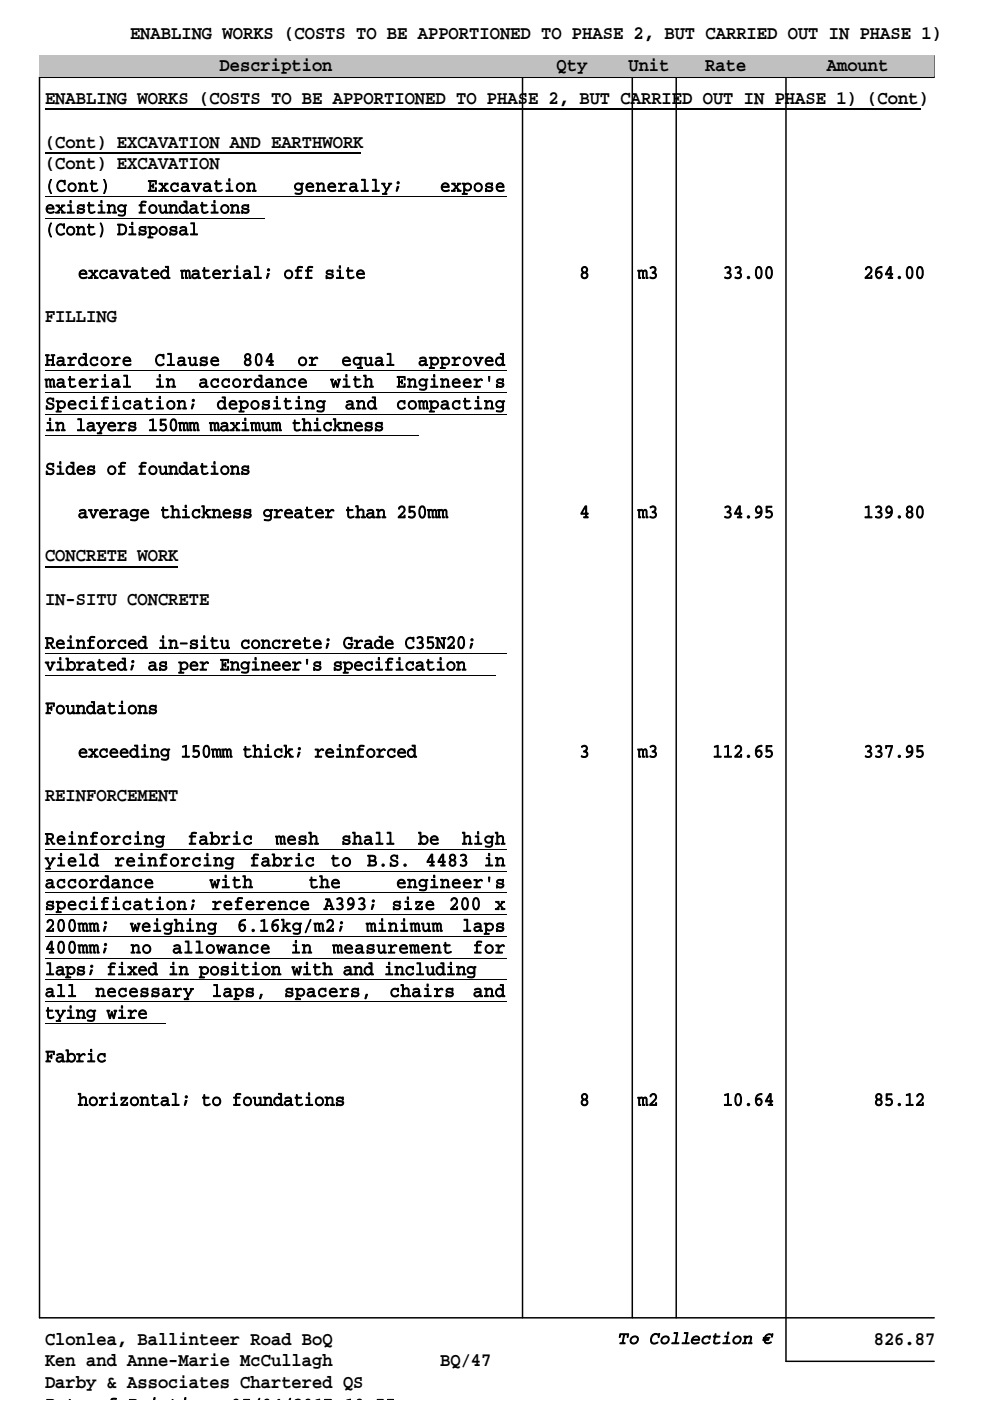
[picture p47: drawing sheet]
<svg xmlns="http://www.w3.org/2000/svg" width="210mm" height="297mm" viewBox="0 0 210 297" stroke-linecap="round" stroke-linejoin="round" font-family="sans-serif">
<defs><g id="words">
<g font-size="4.1">
<text x="27.6" y="8.2">ENABLING WORKS (COSTS TO BE APPORTIONED TO PHASE 2, BUT CARRIED OUT IN PHASE 1)</text>
<text x="46.6" y="15.2">Description</text>
<text x="118.1" y="15.2">Qty</text>
<text x="133.3" y="15.2">Unit</text>
<text x="149.6" y="15.2">Rate</text>
<text x="175.4" y="15.2">Amount</text>
<text x="9.5" y="22.1">ENABLING WORKS (COSTS TO BE APPORTIONED TO PHASE 2, BUT CARRIED OUT IN PHASE 1) (Cont)</text>
<text x="9.5" y="31.3">(Cont) EXCAVATION AND EARTHWORK</text>
<text x="9.5" y="35.9">(Cont) EXCAVATION</text>
<text x="9.5" y="40.6">(Cont)</text>
<text x="31.3" y="40.6">Excavation</text>
<text x="62.3" y="40.6">generally;</text>
<text x="93.4" y="40.6">expose</text>
<text x="9.5" y="45.2">existing foundations</text>
<text x="9.5" y="49.8">(Cont) Disposal</text>
<text x="16.5" y="59">excavated material; off site</text>
<text x="122.9" y="59">8</text>
<text x="135.3" y="59">m3</text>
<text x="153.3" y="59">33.00</text>
<text x="183.1" y="59">264.00</text>
<text x="9.5" y="68.2">FILLING</text>
<text x="9.5" y="77.5">Hardcore</text>
<text x="32.8" y="77.5">Clause</text>
<text x="51.5" y="77.5">804</text>
<text x="63.1" y="77.5">or</text>
<text x="72.4" y="77.5">equal</text>
<text x="88.7" y="77.5">approved</text>
<text x="9.5" y="82.1">material</text>
<text x="32.8" y="82.1">in</text>
<text x="42.1" y="82.1">accordance</text>
<text x="70.1" y="82.1">with</text>
<text x="84" y="82.1">Engineer's</text>
<text x="9.5" y="86.7">Specification;</text>
<text x="46" y="86.7">depositing</text>
<text x="73.2" y="86.7">and</text>
<text x="84" y="86.7">compacting</text>
<text x="9.5" y="91.3">in layers 150mm maximum thickness</text>
<text x="9.5" y="100.6">Sides of foundations</text>
<text x="16.5" y="109.8">average thickness greater than 250mm</text>
<text x="122.9" y="109.8">4</text>
<text x="135.3" y="109.8">m3</text>
<text x="153.3" y="109.8">34.95</text>
<text x="183.1" y="109.8">139.80</text>
<text x="9.5" y="119">CONCRETE WORK</text>
<text x="9.5" y="128.2">IN-SITU CONCRETE</text>
<text x="9.5" y="137.5">Reinforced in-situ concrete; Grade C35N20;</text>
<text x="9.5" y="142.1">vibrated; as per Engineer's specification</text>
<text x="9.5" y="151.3">Foundations</text>
<text x="16.5" y="160.5">exceeding 150mm thick; reinforced</text>
<text x="122.9" y="160.5">3</text>
<text x="135.3" y="160.5">m3</text>
<text x="151.1" y="160.5">112.65</text>
<text x="183.1" y="160.5">337.95</text>
<text x="9.5" y="169.7">REINFORCEMENT</text>
<text x="9.5" y="179">Reinforcing</text>
<text x="39.8" y="179">fabric</text>
<text x="58.4" y="179">mesh</text>
<text x="72.4" y="179">shall</text>
<text x="88.7" y="179">be</text>
<text x="98" y="179">high</text>
<text x="9.5" y="183.6">yield</text>
<text x="24.3" y="183.6">reinforcing</text>
<text x="53" y="183.6">fabric</text>
<text x="70.1" y="183.6">to</text>
<text x="77.8" y="183.6">B.S.</text>
<text x="90.2" y="183.6">4483</text>
<text x="102.7" y="183.6">in</text>
<text x="9.5" y="188.2">accordance</text>
<text x="44.5" y="188.2">with</text>
<text x="65.4" y="188.2">the</text>
<text x="84" y="188.2">engineer's</text>
<text x="9.5" y="192.8">specification;</text>
<text x="9.5" y="197.5">200mm;</text>
<text x="27.6" y="197.5">weighing</text>
<text x="44.9" y="192.8">reference</text>
<text x="50.3" y="197.5">6.16kg/m2;</text>
<text x="68.7" y="192.8">A393;</text>
<text x="77.7" y="197.5">minimum</text>
<text x="83.1" y="192.8">size</text>
<text x="95.2" y="192.8">200</text>
<text x="98" y="197.5">laps</text>
<text x="105" y="192.8">x</text>
<text x="9.5" y="202.1">400mm;</text>
<text x="27.7" y="202.1">no</text>
<text x="36.6" y="202.1">allowance</text>
<text x="61.7" y="202.1">in</text>
<text x="70.5" y="202.1">measurement</text>
<text x="100.3" y="202.1">for</text>
<text x="9.5" y="206.7">laps; fixed in position with and including</text>
<text x="9.5" y="211.3">all</text>
<text x="9.5" y="215.9">tying wire</text>
<text x="20.3" y="211.3">necessary</text>
<text x="44.9" y="211.3">laps,</text>
<text x="60.3" y="211.3">spacers,</text>
<text x="82.6" y="211.3">chairs</text>
<text x="100.3" y="211.3">and</text>
<text x="9.5" y="225.1">Fabric</text>
<text x="16.5" y="234.4">horizontal; to foundations</text>
<text x="122.9" y="234.4">8</text>
<text x="135.3" y="234.4">m2</text>
<text x="153.3" y="234.4">10.64</text>
<text x="185.3" y="234.4">85.12</text>
<text x="9.5" y="285.1">Clonlea, Ballinteer Road BoQ</text>
<text x="185.3" y="285.1">826.87</text>
<text x="9.5" y="289.7">Ken and Anne-Marie McCullagh</text>
<text x="93.4" y="289.7">BQ/47</text>
<text x="9.5" y="294.3">Darby &amp; Associates Chartered QS</text>
</g>
<text font-size="3.8" x="131.3" y="284.9">To Collection €</text>
</g></defs>
<path d="M110.8 16.4v263M134.1 16.4v263M143.4 16.4v263M166.7 16.4v272.2h31.4M198.1 16.4h-189.7v263h189.7" fill="none" stroke="#000" stroke-width=".32"/>
<path d="M8.4 11.8h189.7v4.6h-189.7z" fill="#fff"/>
<path d="M8.4 11.8h189.7v4.6h-189.7z" fill="none" stroke="#000" stroke-width=".21"/>
<path d="M8.4 11.8h189.7v4.6h-189.7z" fill="#c0c0c0"/>
<path d="M9.5 23.2h185.7M9.5 32.4h67M9.5 120.1h28.1" fill="none" stroke="#000" stroke-width=".4"/>
<g fill="none" stroke="#000" stroke-width=".21">
<path d="M9.5 41.7h97.8M9.5 46.3h46.6M9.5 78.6h97.8M9.5 83.2h97.8M9.5 87.8h97.8M9.5 92.4h79.2M9.5 138.6h97.8M9.5 143.2h95.5M9.5 180.1h97.8M9.5 184.7h97.8M9.5 189.3h97.8M9.5 193.9h97.8"/>
<path d="M9.5 198.5h97.8M9.5 203.2h97.8M9.5 207.8h97.8M9.5 212.4h97.8M9.5 217h25.7"/>
</g>
<use href="#words"/>
</svg>
